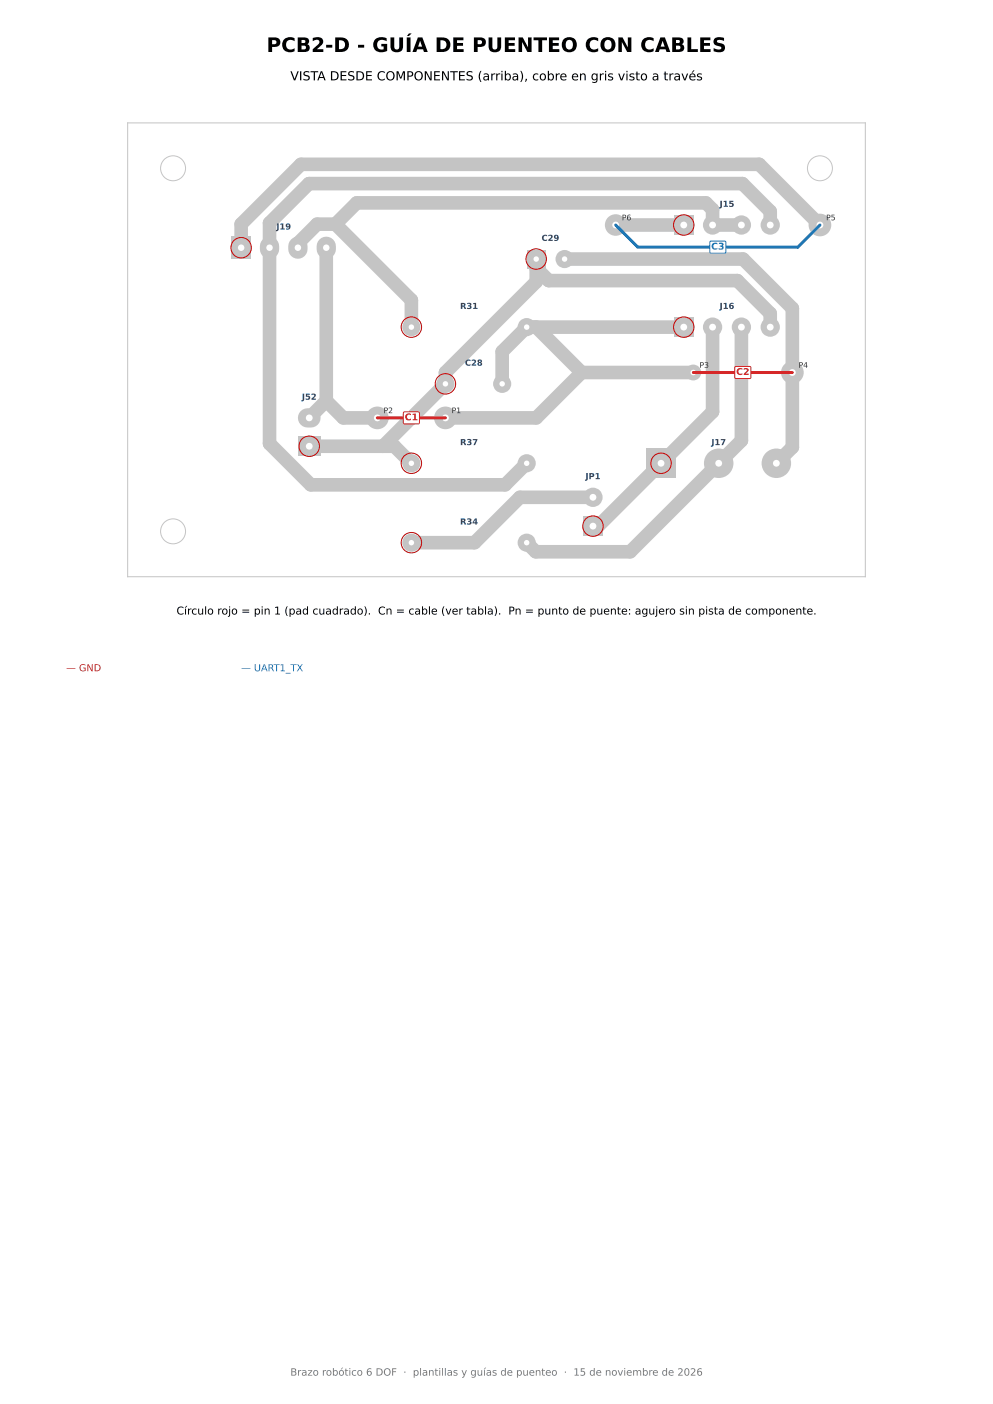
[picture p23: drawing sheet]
<svg xmlns="http://www.w3.org/2000/svg" width="210mm" height="297mm" viewBox="0 0 210 297" stroke-linecap="round" stroke-linejoin="round" font-family="sans-serif">
<defs><g id="words">
<text font-size="4.2" x="56.4" y="11">PCB2-D - GUÍA DE PUENTEO CON CABLES</text>
<text font-size="2.6" x="61.4" y="17">VISTA DESDE COMPONENTES (arriba), cobre en gris visto a través</text>
<text font-size="2.3" x="37.3" y="130">Círculo rojo = pin 1 (pad cuadrado). Cn = cable (ver tabla). Pn = punto de puente: agujero sin pista de componente.</text>
<text font-size="2.1" fill="#777" x="61.4" y="291">Brazo robótico 6 DOF · plantillas y guías de puenteo · 15 de noviembre de 2026</text>
<g font-size="2" fill="#1f77b4">
<text x="150.4" y="52.8">C3</text>
<text x="51" y="142">— UART1_TX</text>
</g>
<g font-size="2" fill="#d62728">
<text x="155.7" y="79.3">C2</text>
<text x="85.6" y="88.9">C1</text>
<text x="14" y="142">— GND</text>
</g>
<g font-size="1.8" fill="#1a3d7c">
<text x="152.2" y="43.8">J15</text>
<text x="58.4" y="48.6">J19</text>
<text x="114.5" y="51">C29</text>
<text x="97.3" y="65.4">R31</text>
<text x="152.2" y="65.4">J16</text>
<text x="98.3" y="77.4">C28</text>
<text x="63.8" y="84.6">J52</text>
<text x="97.3" y="94.2">R37</text>
<text x="150.4" y="94.2">J17</text>
<text x="123.8" y="101.4">JP1</text>
<text x="97.3" y="111">R34</text>
</g>
<g font-size="1.6" fill="#333">
<text x="131.5" y="46.6">P6</text>
<text x="174.7" y="46.6">P5</text>
<text x="147.9" y="77.8">P3</text>
<text x="168.9" y="77.8">P4</text>
<text x="81.1" y="87.4">P2</text>
<text x="95.5" y="87.4">P1</text>
</g>
</g></defs>
<path d="M27 26h156v96h-156z" fill="none" stroke="#c4c4c4" stroke-width=".21"/>
<g fill="none" stroke="#c4c4c4" stroke-width="2.9">
<path d="M69 52.4v32.4M70.9 47.4l4.5-4.5h73.9l1.4 1.4v3.3h6.1M70.9 47.4l16.1 16.1v5.7M70.9 47.4h-3.8l-4.1 4.1v.9M113.4 56.7l2.6 2.7h39.9l7 6.9v2.9M113.4 54.8v4.8l-19.2 19.2v2.4l-13.2 13.2M119.4 54.8h37.7l10.5 10.4v29.4l-3.4 3.4M130.2 47.6h14.4M162.9 47.6v-2.9l-5.9-5.9h-91.7l-8.3 8.4v46.6l8.7 8.8h41.1l4.6-4.6M173.4 47.6l-12.8-12.8h-96.9l-12.7 12.6v5M113.4 69.2l9.6 9.6M123 78.8l-9.6 9.6h-19.2"/>
<path d="M123 78.8h23.6M144.6 69.2h-33.2l-5.2 5.2v6.8M150.7 69.2v17.9l-24.2 24.2h-1.1M156.8 69.2v24l-23.5 23.5h-20l-1.9-1.9M65.4 94.4h18l3.6 3.6M69 84.8l3.6 3.6h7.2M69 84.8l-3.6 3.6M125.4 105.2h-15.4l-9.6 9.6h-13.4"/>
</g>
<g fill="#c4c4c4">
<path d="M142.6 45.6h4v4h-4z"/>
<circle cx="150.7" cy="47.6" r="2.04"/>
<circle cx="156.8" cy="47.6" r="2.04"/>
<circle cx="162.9" cy="47.6" r="2.04"/>
<circle cx="87" cy="114.8" r="1.92"/>
<circle cx="111.4" cy="114.8" r="1.92"/>
</g>
<circle cx="173.4" cy="35.6" r="2.64" fill="none" stroke="#c4c4c4" stroke-width=".21"/>
<g fill="#c4c4c4">
<path d="M123.4 109.3h4v4h-4z"/>
<path d="M136.7 94.9h6.2v6.2h-6.2z"/>
<path d="M49 50.1h4v4.6h-4z"/>
<path d="M55.6 50.7a2.1 2.1 0 0 1 2.5-.3 2.1 2.1 0 0 1 .9 2.3 2.08 2.08 0 0 1-2.3 2 2.08 2.08 0 0 1-1.7-2.6v-.5z"/>
<path d="M61.6 50.7a2.1 2.1 0 0 1 2.5-.3 2.1 2.1 0 0 1 .9 2.3 2.08 2.08 0 0 1-2.3 2 2.08 2.08 0 0 1-1.7-2.6v-.5z"/>
<path d="M67.6 50.7a2.1 2.1 0 0 1 2.5-.3 2.1 2.1 0 0 1 .9 2.3 2.08 2.08 0 0 1-2.3 2 2.08 2.08 0 0 1-1.7-2.6v-.5z"/>
<path d="M142.6 67.2h4v4h-4z"/>
<path d="M63 92.4h4.8v4h-4.8z"/>
<path d="M63.6 87a2.48 2.48 0 0 1 2.5-.6 2.48 2.48 0 0 1 1.7 2 2.18 2.18 0 0 1-2.8 2 2.04 2.04 0 0 1-1.8-1.2 2.04 2.04 0 0 1 .4-2.2z"/>
<circle cx="94.2" cy="81.2" r="1.92"/>
<circle cx="106.2" cy="81.2" r="1.92"/>
<circle cx="87" cy="69.2" r="1.92"/>
<circle cx="111.4" cy="69.2" r="1.92"/>
<circle cx="125.4" cy="105.2" r="2.04"/>
<circle cx="152" cy="98" r="3.1"/>
<circle cx="164.2" cy="98" r="3.1"/>
<circle cx="87" cy="98" r="1.92"/>
<circle cx="111.4" cy="98" r="1.92"/>
<circle cx="150.7" cy="69.2" r="2.04"/>
<circle cx="156.8" cy="69.2" r="2.04"/>
<circle cx="162.9" cy="69.2" r="2.04"/>
</g>
<circle cx="36.6" cy="35.6" r="2.64" fill="none" stroke="#c4c4c4" stroke-width=".21"/>
<g fill="#c4c4c4">
<path d="M111.5 52.9h3.8v3.8h-3.8z"/>
<circle cx="119.4" cy="54.8" r="1.92"/>
</g>
<circle cx="36.6" cy="112.4" r="2.64" fill="none" stroke="#c4c4c4" stroke-width=".21"/>
<g fill="#c4c4c4">
<circle cx="173.4" cy="47.6" r="2.4"/>
<circle cx="130.2" cy="47.6" r="2.28"/>
<circle cx="94.2" cy="88.4" r="2.4"/>
<circle cx="146.6" cy="78.8" r="1.68"/>
<circle cx="79.8" cy="88.4" r="2.4"/>
<circle cx="167.6" cy="78.8" r="2.4"/>
</g>
<g fill="#fff">
<circle cx="144.6" cy="47.6" r=".72"/>
<circle cx="150.7" cy="47.6" r=".72"/>
<circle cx="156.8" cy="47.6" r=".72"/>
<circle cx="162.9" cy="47.6" r=".72"/>
<circle cx="87" cy="114.8" r=".58"/>
<circle cx="111.4" cy="114.8" r=".58"/>
<circle cx="94.2" cy="81.2" r=".58"/>
<circle cx="106.2" cy="81.2" r=".58"/>
<circle cx="87" cy="69.2" r=".58"/>
<circle cx="111.4" cy="69.2" r=".58"/>
<circle cx="125.4" cy="111.3" r=".72"/>
<circle cx="125.4" cy="105.2" r=".72"/>
<circle cx="139.8" cy="98" r=".72"/>
<circle cx="152" cy="98" r=".72"/>
<circle cx="164.2" cy="98" r=".72"/>
<circle cx="87" cy="98" r=".58"/>
<circle cx="111.4" cy="98" r=".58"/>
<circle cx="51" cy="52.4" r=".68"/>
<circle cx="57" cy="52.4" r=".68"/>
<circle cx="63" cy="52.4" r=".68"/>
<circle cx="69" cy="52.4" r=".68"/>
<circle cx="144.6" cy="69.2" r=".72"/>
<circle cx="150.7" cy="69.2" r=".72"/>
<circle cx="156.8" cy="69.2" r=".72"/>
<circle cx="162.9" cy="69.2" r=".72"/>
<circle cx="65.4" cy="94.4" r=".72"/>
<circle cx="65.4" cy="88.4" r=".72"/>
<circle cx="113.4" cy="54.8" r=".58"/>
<circle cx="119.4" cy="54.8" r=".58"/>
<circle cx="173.4" cy="47.6" r=".72"/>
<circle cx="130.2" cy="47.6" r=".72"/>
<circle cx="94.2" cy="88.4" r=".72"/>
<circle cx="146.6" cy="78.8" r=".59"/>
<circle cx="79.8" cy="88.4" r=".72"/>
<circle cx="167.6" cy="78.8" r=".72"/>
</g>
<path d="M146.6 78.8h21M79.8 88.4h14.4" fill="none" stroke="#d62728" stroke-width=".63"/>
<path d="M130.2 47.6l4.7 4.7h33.8l4.7-4.7" fill="none" stroke="#1f77b4" stroke-width=".63"/>
<g fill="none" stroke="#c00000" stroke-width=".21">
<circle cx="51" cy="52.4" r="2.16"/>
<circle cx="113.4" cy="54.8" r="2.16"/>
<circle cx="144.6" cy="47.6" r="2.16"/>
<circle cx="87" cy="69.2" r="2.16"/>
<circle cx="144.6" cy="69.2" r="2.16"/>
<circle cx="65.4" cy="94.4" r="2.16"/>
<circle cx="87" cy="98" r="2.16"/>
<circle cx="94.2" cy="81.2" r="2.16"/>
<circle cx="139.8" cy="98" r="2.16"/>
<circle cx="87" cy="114.8" r="2.16"/>
<circle cx="125.4" cy="111.3" r="2.16"/>
</g>
<g fill="#fff" stroke="#d62728" stroke-width=".21">
<path d="M85.3 87.2l.3-.1h3l.1 .3v2.2l-.3 .1h-3l-.1-.3z"/>
<path d="M155.4 77.6l.3-.1h3l.1 .3v2.2l-.3 .1h-3l-.1-.3z"/>
</g>
<path d="M150.1 51.1l.3-.1h3l.1 .3v2.1l-.3 .2-3-.1-.1-.2z" fill="#fff" stroke="#1f77b4" stroke-width=".21"/>
<use href="#words"/>
</svg>
